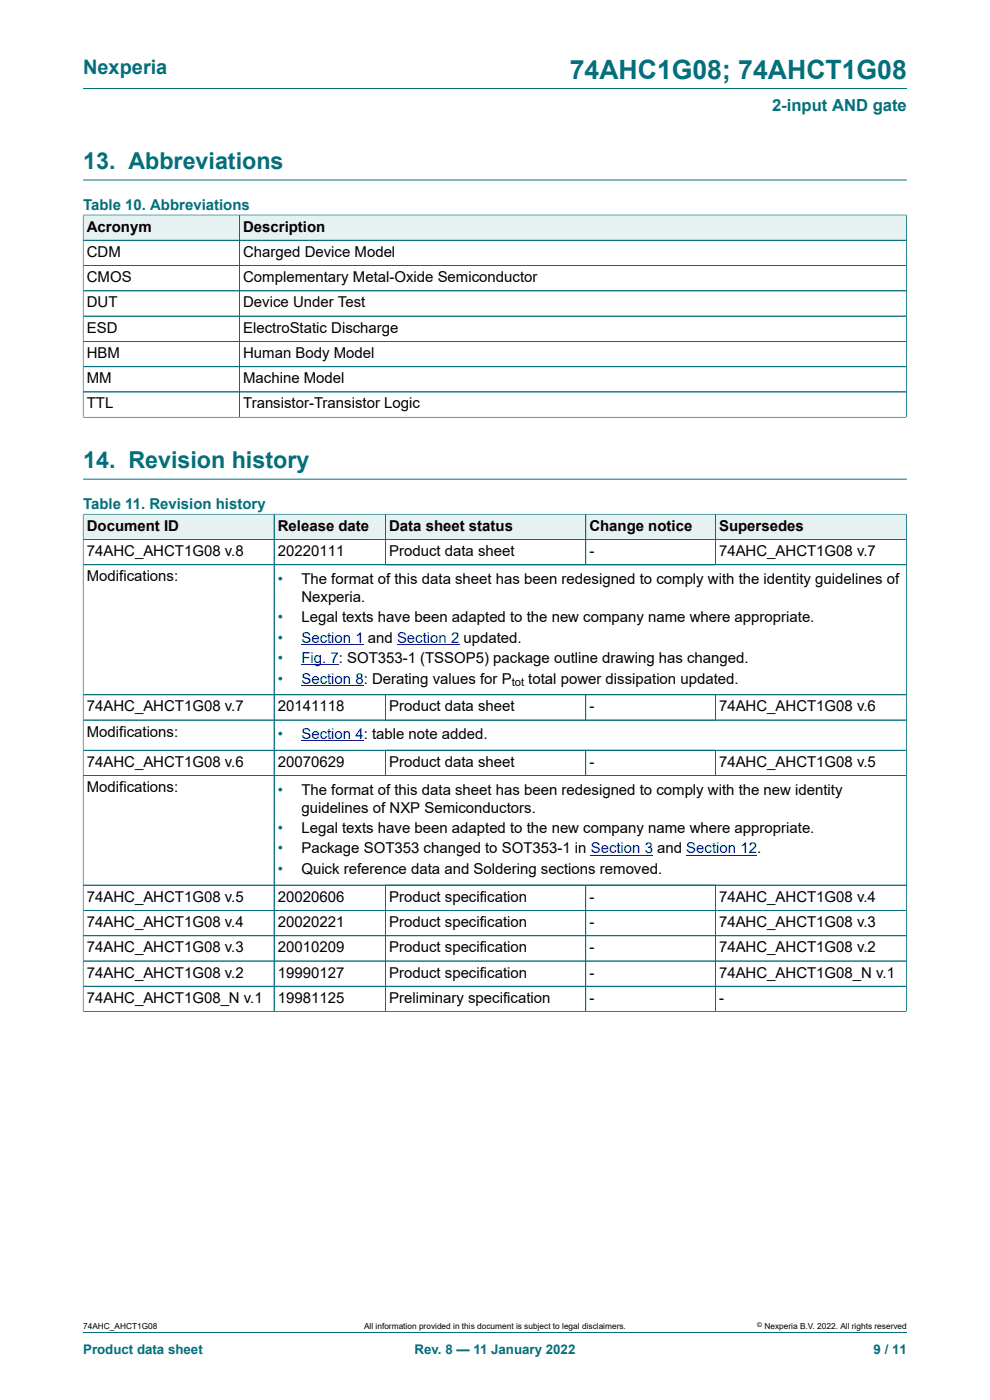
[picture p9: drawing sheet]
<svg xmlns="http://www.w3.org/2000/svg" width="210mm" height="297mm" viewBox="0 0 210 297" stroke-linecap="round" stroke-linejoin="round" font-family="sans-serif">
<defs><g id="words">
<text font-size="5.6" fill="#036f7b" x="120.9" y="16.8">74AHC1G08; 74AHCT1G08</text>
<g font-size="4.9" fill="#036f7b">
<text x="17.6" y="35.9">13. Abbreviations</text>
<text x="17.6" y="99.3">14. Revision history</text>
</g>
<text font-size="4.2" fill="#036f7b" x="17.6" y="15.6">Nexperia</text>
<text font-size="3.5" fill="#036f7b" x="163.8" y="23.7">2-input AND gate</text>
<g font-size="3.2" fill="#036f7b">
<text x="17.6" y="44.5">Table 10. Abbreviations</text>
<text x="17.6" y="108">Table 11. Revision history</text>
<text x="58.9" y="123.8">•</text>
<text x="58.9" y="132">•</text>
<text x="58.9" y="136.3">•</text>
<text x="58.9" y="140.7">•</text>
<text x="58.9" y="145">•</text>
<text x="58.9" y="156.8">•</text>
<text x="58.9" y="168.6">•</text>
<text x="58.9" y="176.7">•</text>
<text x="58.9" y="181.1">•</text>
<text x="58.9" y="185.4">•</text>
</g>
<g font-size="3.2">
<text x="18.4" y="49.1">Acronym</text>
<text x="51.6" y="49.1">Description</text>
<text x="18.4" y="54.5">CDM</text>
<text x="18.4" y="59.8">CMOS</text>
<text x="51.6" y="54.5">Charged Device Model</text>
<text x="51.6" y="59.8">Complementary Metal-Oxide Semiconductor</text>
<text x="18.4" y="65.2">DUT</text>
<text x="51.6" y="65.2">Device Under Test</text>
<text x="18.4" y="70.6">ESD</text>
<text x="51.6" y="70.6">ElectroStatic Discharge</text>
<text x="18.4" y="75.9">HBM</text>
<text x="51.6" y="75.9">Human Body Model</text>
<text x="18.4" y="81.3">MM</text>
<text x="51.6" y="81.3">Machine Model</text>
<text x="18.4" y="86.7">TTL</text>
<text x="51.6" y="86.7">Transistor-Transistor Logic</text>
<text x="18.4" y="112.6">Document ID</text>
<text x="58.9" y="112.6">Release date</text>
<text x="82.6" y="112.6">Data sheet status</text>
<text x="125" y="112.6">Change notice</text>
<text x="152.5" y="112.6">Supersedes</text>
<text x="18.4" y="117.9">74AHC_AHCT1G08 v.8</text>
<text x="58.9" y="117.9">20220111</text>
<text x="82.6" y="117.9">Product data sheet</text>
<text x="125" y="117.9">-</text>
<text x="152.5" y="117.9">74AHC_AHCT1G08 v.7</text>
<text x="18.4" y="123.3">Modifications:</text>
<text x="63.9" y="123.8">The format of this data sheet has been redesigned to comply with the identity guidelines of</text>
<text x="63.9" y="127.6">Nexperia.</text>
<text x="63.9" y="132">Legal texts have been adapted to the new company name where appropriate.</text>
<text x="112.1" y="145">total power dissipation updated.</text>
<text x="18.4" y="150.9">74AHC_AHCT1G08 v.7</text>
<text x="58.9" y="150.9">20141118</text>
<text x="82.6" y="150.9">Product data sheet</text>
<text x="125" y="150.9">-</text>
<text x="152.5" y="150.9">74AHC_AHCT1G08 v.6</text>
<text x="18.4" y="156.3">Modifications:</text>
<text x="18.4" y="162.7">74AHC_AHCT1G08 v.6</text>
<text x="58.9" y="162.7">20070629</text>
<text x="82.6" y="162.7">Product data sheet</text>
<text x="125" y="162.7">-</text>
<text x="152.5" y="162.7">74AHC_AHCT1G08 v.5</text>
<text x="18.4" y="168">Modifications:</text>
<text x="63.9" y="168.6">The format of this data sheet has been redesigned to comply with the new identity</text>
<text x="63.9" y="172.4">guidelines of NXP Semiconductors.</text>
<text x="63.9" y="176.7">Legal texts have been adapted to the new company name where appropriate.</text>
<text x="63.9" y="181.1">Package SOT353 changed to SOT353-1 in Section 3 and Section 12.</text>
<text x="63.9" y="185.4">Quick reference data and Soldering sections removed.</text>
<text x="18.4" y="191.3">74AHC_AHCT1G08 v.5</text>
<text x="58.9" y="191.3">20020606</text>
<text x="82.6" y="191.3">Product specification</text>
<text x="125" y="191.3">-</text>
<text x="152.5" y="191.3">74AHC_AHCT1G08 v.4</text>
<text x="18.4" y="196.6">74AHC_AHCT1G08 v.4</text>
<text x="58.9" y="196.6">20020221</text>
<text x="82.6" y="196.6">Product specification</text>
<text x="125" y="196.6">-</text>
<text x="152.5" y="196.6">74AHC_AHCT1G08 v.3</text>
<text x="18.4" y="202">74AHC_AHCT1G08 v.3</text>
<text x="58.9" y="202">20010209</text>
<text x="82.6" y="202">Product specification</text>
<text x="125" y="202">-</text>
<text x="152.5" y="202">74AHC_AHCT1G08 v.2</text>
<text x="18.4" y="207.4">74AHC_AHCT1G08 v.2</text>
<text x="58.9" y="207.4">19990127</text>
<text x="82.6" y="207.4">Product specification</text>
<text x="125" y="207.4">-</text>
<text x="152.5" y="207.4">74AHC_AHCT1G08_N v.1</text>
<text x="18.4" y="212.7">74AHC_AHCT1G08_N v.1</text>
<text x="58.9" y="212.7">19981125</text>
<text x="82.6" y="212.7">Preliminary specification</text>
<text x="125" y="212.7">-</text>
<text x="152.5" y="212.7">-</text>
</g>
<g font-size="3.2" fill="#00f">
<text x="63.9" y="136.3">Section 1 and Section 2 updated.</text>
<text x="63.9" y="140.7">Fig. 7: SOT353-1 (TSSOP5) package outline drawing has changed.</text>
<text x="63.9" y="145">Section 8: Derating values for P</text>
<text x="63.9" y="156.8">Section 4: table note added.</text>
</g>
<g font-size="2.8" fill="#036f7b">
<text x="17.6" y="287.2">Product data sheet</text>
<text x="87.9" y="287.2">Rev. 8 — 11 January 2022</text>
<text x="185.3" y="287.2">9 / 11</text>
</g>
<text font-size="2.4" x="108.5" y="145.6">tot</text>
<g font-size="1.8">
<text x="17.6" y="282">74AHC_AHCT1G08</text>
<text x="77.2" y="282">All information provided in this document is subject to legal disclaimers.</text>
<text x="162.2" y="282">Nexperia B.V. 2022. All rights reserved</text>
</g>
<text font-size="1.4" x="160.6" y="281.6">©</text>
</g></defs>
<path d="M17.6 18.8h174.8M17.6 38.2h174.8" fill="none" stroke="#036f7b" stroke-width=".21"/>
<path d="M17.7 45.7h33v5.2h-33z" fill="#e6f1f2"/>
<path d="M17.6 45.5v5.5h33.2v-5.4h-33.2" fill="none" stroke="#036f7b" stroke-width=".21"/>
<path d="M50.9 45.7h141.3v5.2h-141.3z" fill="#e6f1f2"/>
<g fill="none" stroke="#036f7b" stroke-width=".21">
<path d="M17.6 51h174.7M17.6 56.3h174.7M17.6 45.7v42.9M17.7 45.6h174.6M50.8 45.6v42.9M192.3 45.5v43.1M17.6 61.7h174.7M17.6 67.1h174.7M17.6 72.4h174.7M17.6 77.8h174.7M17.6 88.5h174.7M17.6 83.1h174.7"/>
<path d="M17.6 101.7h174.8"/>
</g>
<path d="M17.7 109.1h40.4v5.3h-40.4z" fill="#e6f1f2"/>
<path d="M17.6 109v5.4h40.6v-5.3h-40.6" fill="none" stroke="#036f7b" stroke-width=".21"/>
<path d="M58.2 109.1h23.5v5.3h-23.5z" fill="#e6f1f2"/>
<path d="M58.2 109.1h23.6v5.3h-23.6z" fill="none" stroke="#036f7b" stroke-width=".21"/>
<path d="M81.8 109.1h42.4v5.3h-42.4z" fill="#e6f1f2"/>
<path d="M81.8 109.1h42.4v5.3h-42.4z" fill="none" stroke="#036f7b" stroke-width=".21"/>
<path d="M124.3 109.1h27.4v5.3h-27.4z" fill="#e6f1f2"/>
<path d="M124.2 109.1h27.5v5.3h-27.5z" fill="none" stroke="#036f7b" stroke-width=".21"/>
<path d="M151.8 109.1h40.4v5.3h-40.4z" fill="#e6f1f2"/>
<path d="M17.6 119.8h174.7M58.2 114.4v33M81.8 114.4v5.4M124.2 114.4v5.4M192.3 109v38.4h-174.7v-33h174.7M192.3 109.1h-40.6v10.7" fill="none" stroke="#036f7b" stroke-width=".21"/>
<path d="M63.9 136.7h11.5" fill="none" stroke="#00f" stroke-width=".21"/>
<path d="M75.4 136.6l1.8 .1z" fill="#00f"/>
<path d="M84.2 136.7h11.5" fill="none" stroke="#00f" stroke-width=".21"/>
<path d="M95.7 136.6l1.7 .1z" fill="#00f"/>
<path d="M63.9 141h8M63.9 145.3h11.5" fill="none" stroke="#00f" stroke-width=".21"/>
<path d="M75.4 145.3l1.8 .1z" fill="#00f"/>
<path d="M17.6 152.8h174.7M17.6 147.4h174.7v11.8h-174.7zM58.2 147.4v11.8M81.8 147.4v5.4M124.2 147.4v5.4M151.7 147.4v5.4" fill="none" stroke="#036f7b" stroke-width=".21"/>
<path d="M63.9 157.1h11.5" fill="none" stroke="#00f" stroke-width=".21"/>
<path d="M75.4 157.1l1.8 .1z" fill="#00f"/>
<path d="M17.6 159.2h174.7v28.6h-174.7zM58.2 159.2v28.6M81.8 159.2v5.3M124.2 159.2v5.3M151.7 159.2v5.3M17.6 164.5h174.7" fill="none" stroke="#036f7b" stroke-width=".21"/>
<path d="M125.3 181.4h11.5" fill="none" stroke="#00f" stroke-width=".21"/>
<path d="M136.8 181.3l1.7 .1z" fill="#00f"/>
<path d="M145.6 181.4h15" fill="none" stroke="#00f" stroke-width=".21"/>
<g fill="none" stroke="#036f7b" stroke-width=".21">
<path d="M17.6 109.1v105.6M17.7 109.1h174.5M17.7 119.8h174.5M58.2 109.1v105.5M81.8 109.1v10.6M124.2 109.1v10.6M151.7 109.1v10.6M192.2 114.4h-174.5M192.3 109.1v105.6M17.7 152.8h174.5M17.7 159.2h174.5M81.8 147.5v5.2"/>
<path d="M81.8 159.2v5.3M124.2 147.5v5.2M124.2 159.2v5.3M151.7 147.5v5.2M151.7 159.2v5.3M192.2 147.4h-174.5M192.2 164.5h-174.5M17.6 193.1h174.7M17.6 198.5h174.7M17.6 187.8h174.7M81.8 187.8v26.8M124.2 187.8v26.8"/>
<path d="M151.7 187.8v26.8M17.6 214.6h174.7M17.6 203.9h174.7M17.6 209.2h174.7M17.6 282.6h174.8"/>
</g>
<use href="#words"/>
</svg>
